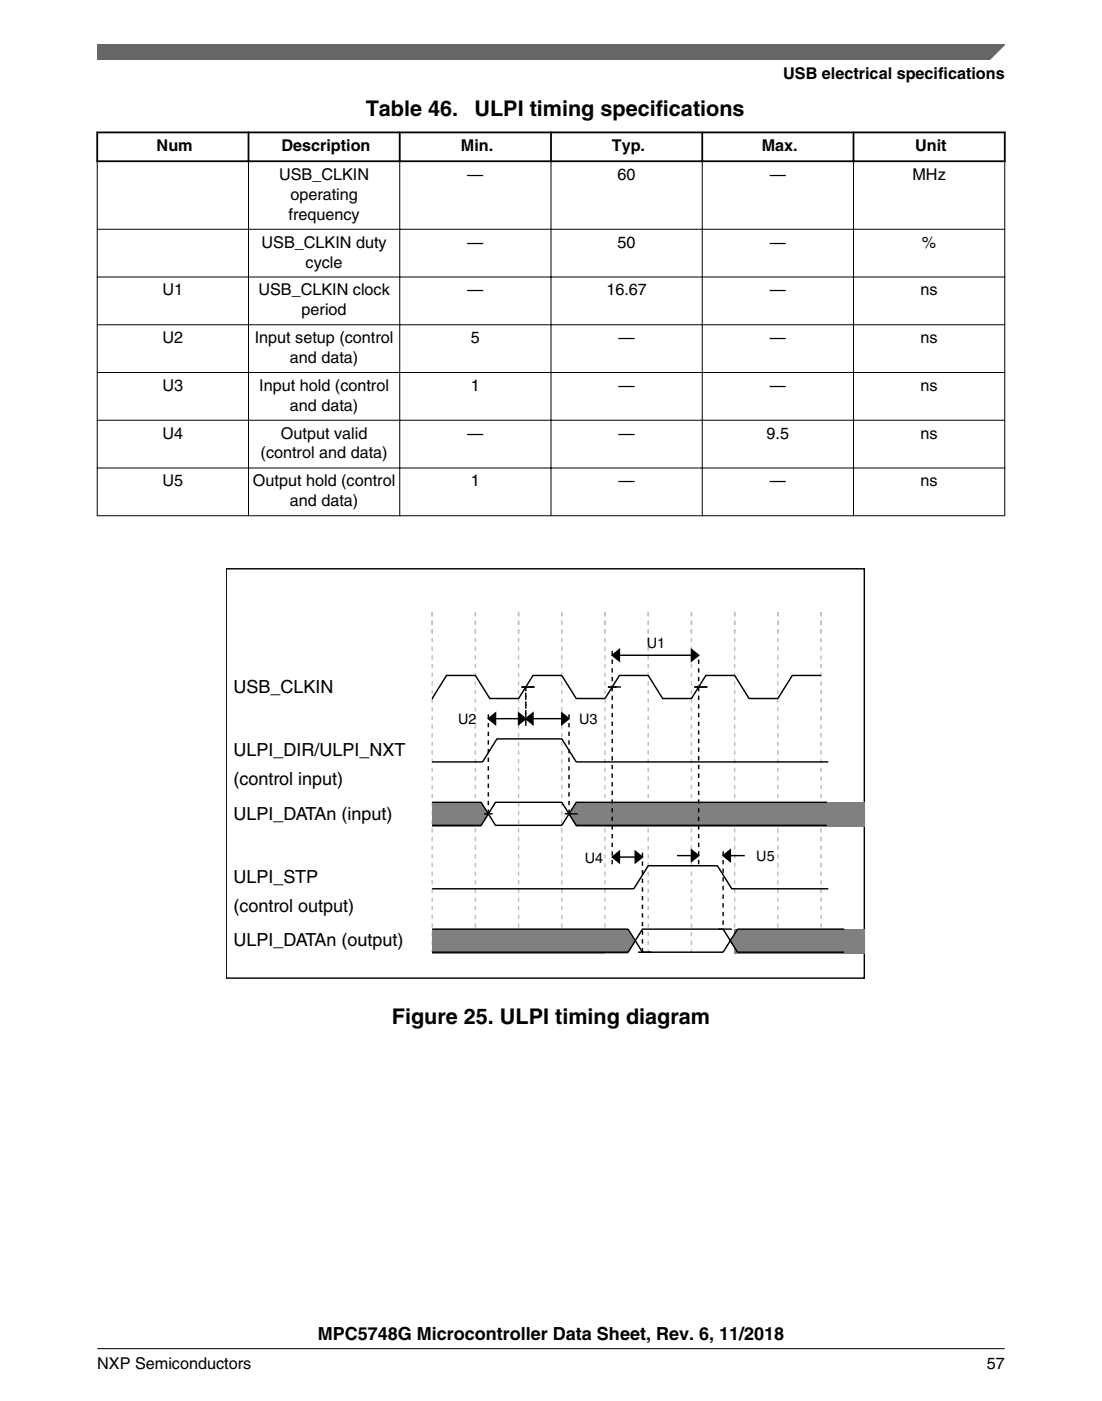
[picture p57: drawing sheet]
<svg xmlns="http://www.w3.org/2000/svg" width="216mm" height="274mm" viewBox="0 0 216 274" stroke-linecap="round" stroke-linejoin="round" font-family="sans-serif">
<defs><g id="words">
<g font-size="4.2">
<text x="71.7" y="22.7">Table 46.</text>
<text x="93" y="22.7">ULPI timing specifications</text>
<text x="76.8" y="200.4">Figure 25. ULPI timing diagram</text>
</g>
<g font-size="3.5">
<text x="45.7" y="135.6">USB_CLKIN</text>
<text x="45.7" y="148.1">ULPI_DIR/ULPI_NXT</text>
<text x="45.7" y="153.7">(control input)</text>
<text x="45.7" y="160.5">ULPI_DATAn (input)</text>
<text x="45.7" y="172.9">ULPI_STP</text>
<text x="45.7" y="178.5">(control output)</text>
<text x="45.7" y="185.3">ULPI_DATAn (output)</text>
<text x="62.3" y="262.3">MPC5748G Microcontroller Data Sheet, Rev. 6, 11/2018</text>
</g>
<g font-size="3.2">
<text x="153.4" y="15.5">USB electrical specifications</text>
<text x="30.7" y="29.6">Num</text>
<text x="55.1" y="29.6">Description</text>
<text x="90.3" y="29.6">Min.</text>
<text x="119.9" y="29.6">Typ.</text>
<text x="149.2" y="29.6">Max.</text>
<text x="179.3" y="29.6">Unit</text>
<text x="54.7" y="35.3">USB_CLKIN</text>
<text x="91.5" y="35.3">—</text>
<text x="121" y="35.3">60</text>
<text x="150.8" y="35.3">—</text>
<text x="178.8" y="35.3">MHz</text>
<text x="56.9" y="39.1">operating</text>
<text x="56.5" y="43">frequency</text>
<text x="51.2" y="48.5">USB_CLKIN duty</text>
<text x="59.9" y="52.4">cycle</text>
<text x="91.5" y="48.5">—</text>
<text x="121" y="48.5">50</text>
<text x="150.8" y="48.5">—</text>
<text x="180.6" y="48.5">%</text>
<text x="31.8" y="57.8">U1</text>
<text x="50.6" y="57.8">USB_CLKIN clock</text>
<text x="91.5" y="57.8">—</text>
<text x="118.8" y="57.8">16.67</text>
<text x="150.8" y="57.8">—</text>
<text x="180.4" y="57.8">ns</text>
<text x="59.1" y="61.7">period</text>
<text x="31.8" y="67.2">U2</text>
<text x="49.9" y="67.2">Input setup (control</text>
<text x="56.8" y="71.1">and data)</text>
<text x="92.3" y="67.2">5</text>
<text x="121.2" y="67.2">—</text>
<text x="150.8" y="67.2">—</text>
<text x="180.4" y="67.2">ns</text>
<text x="31.8" y="76.5">U3</text>
<text x="50.8" y="76.5">Input hold (control</text>
<text x="92.3" y="76.5">1</text>
<text x="121.2" y="76.5">—</text>
<text x="150.8" y="76.5">—</text>
<text x="180.4" y="76.5">ns</text>
<text x="56.8" y="80.4">and data)</text>
<text x="31.8" y="85.9">U4</text>
<text x="51.1" y="89.8">(control and data)</text>
<text x="55" y="85.9">Output valid</text>
<text x="91.5" y="85.9">—</text>
<text x="121.2" y="85.9">—</text>
<text x="150.2" y="85.9">9.5</text>
<text x="180.4" y="85.9">ns</text>
<text x="31.8" y="95.2">U5</text>
<text x="49.6" y="95.2">Output hold (control</text>
<text x="92.3" y="95.2">1</text>
<text x="121.2" y="95.2">—</text>
<text x="150.8" y="95.2">—</text>
<text x="180.4" y="95.2">ns</text>
<text x="56.8" y="99.1">and data)</text>
<text x="19" y="268">NXP Semiconductors</text>
<text x="193.3" y="268">57</text>
</g>
<g font-size="2.8">
<text x="126.7" y="126.9">U1</text>
<text x="89.7" y="141.9">U2</text>
<text x="113.5" y="141.9">U3</text>
<text x="114.6" y="168.9">U4</text>
<text x="148.2" y="168.7">U5</text>
</g>
</g></defs>
<path d="M18.9 25.9h178.1M18.9 31.6h178.1M19 25.8v5.9M48.7 25.8v5.9M78.3 25.8v5.9M107.9 25.8v5.9M137.6 25.8v5.9M167.2 25.8v5.9M196.8 25.8v5.9" fill="none" stroke="#000" stroke-width=".35"/>
<g fill="none" stroke="#000" stroke-width=".2">
<path d="M19 31.7v69.4M48.7 31.4v69.7M78.3 31.4v69.7M107.9 31.4v69.7M137.6 31.4v69.7M167.2 31.4v69.7M196.8 31.7v69.4M19 44.9h177.9M19 54.2h177.9M19 63.6h177.9M19 72.9h177.9M19 82.3h177.9"/>
<path d="M19 91.6h177.9M19 101h177.9"/>
</g>
<path d="M44.3 111.4h125v80.1h-125z" fill="none" stroke="#000" stroke-width=".28"/>
<g fill="none" stroke="#c0c0c0" stroke-width=".28" stroke-dasharray=".8 .8" stroke-linecap="butt">
<path d="M84.7 119.8v4.6M84.7 119.8v66.6M93.1 119.8v4.6M93.1 119.8v66.6M101.6 119.8v4.6M101.6 119.8v66.6M110.1 119.8v4.6M110.1 119.8v66.6M118.5 119.8v4.6M118.5 119.8v66.6M127 119.8v4.6M127 119.8v66.6"/>
<path d="M135.5 119.8v4.6M135.5 119.8v66.6M143.9 119.8v4.6M143.9 119.8v66.6M152.4 119.8v4.6M152.4 119.8v66.6M160.9 119.8v4.6M160.9 119.8v66.6"/>
</g>
<g fill="#808080">
<path d="M84.7 157.1h8.4v4.8h-8.4z"/>
<path d="M93.1 157.1h1.2l1.4 2.5-1.4 2.3h-1.2z"/>
<path d="M112.9 157.1h5.6v4.8h-5.6l-1.4-2.3z"/>
<path d="M118.5 157.1h8.5v4.8h-8.5z"/>
<path d="M127 157.1h8.5v4.8h-8.5z"/>
<path d="M135.5 157.1h8.4v4.8h-8.4z"/>
<path d="M143.9 157.1h8.5v4.8h-8.5z"/>
<path d="M152.4 157.1h8.5v4.8h-8.5z"/>
<path d="M160.9 157.1h8.4v4.8h-8.4z"/>
<path d="M84.7 181.9h8.4v4.8h-8.4z"/>
<path d="M93.1 181.9h8.5v4.8h-8.5z"/>
<path d="M101.6 181.9h8.5v4.8h-8.5z"/>
<path d="M110.1 181.9h8.4v4.8h-8.4z"/>
<path d="M118.5 181.9h4.5l1.5 2.6-1.5 2.2h-4.5z"/>
<path d="M143.9 181.9v4.8h.6l-1.4-2.2 1.4-2.6z"/>
<path d="M143.9 181.9h8.5v4.8h-8.5z"/>
<path d="M152.4 181.9h8.5v4.8h-8.5z"/>
<path d="M160.9 181.9h8.4v4.8h-8.4z"/>
</g>
<g fill="none" stroke="#000" stroke-width=".28">
<path d="M84.7 136.8h.1M101.6 139.6l1.4 1.1-1.4 1.2zM102.2 134.5h2.5M110.1 139.6l1.4 1.1-1.4 1.2zM119.1 134.5h2.5M119.9 128.3l1.5-1.1v2.2zM119.9 128.3h17M135.5 127.2l1.4 1.1-1.4 1.1zM136 134.5h2.6M160.9 132.3h-5.7l-2.8 4.5h-5.6l-2.9-4.5h-5.6l-2.8 4.5h-5.7l-2.8-4.5h-5.6l-2.9 4.5h-5.6l-2.8-4.5h-5.7l-2.8 4.5h-5.6l-2.9-4.5h-5.6l-2.8 4.5M84.7 149.2h9.8l2.9-4.5h12.7l2.8 4.5h49.4M84.7 157.1h9.6l2.8 4.5h13l2.8-4.5h49.1"/>
<path d="M94.8 159.3h1.7M95.7 140.7l1.4-1.1v2.3zM95.7 140.7h15.8M103 140.7l1.4-1.1v2.3zM110.6 159.3h2.6M84.7 161.6h9.6l2.8-4.5h13l2.8 4.5h49.1M84.7 174h39.5l2.8-4.5h13.5l2.9 4.5h18.9M119.9 167.8l1.5-1.1v2.2zM119.9 167.8h6M124.5 166.7l1.4 1.1-1.4 1.1zM132.6 167.5h4.3M135.5 166.4l1.4 1.1-1.4 1.2z"/>
<path d="M141.7 167.5l1.4-1.1v2.3zM141.7 167.5h4.2M84.7 181.9h38.3l2.9 4.5h15.8l2.8-4.5h20.9M125 186.4h2.6M141.7 181.9l2.8 4.5h20.9M143.4 181.9h-17.5l-2.9 4.5h-38.3"/>
</g>
<path d="M119.9 128.3l1.5-1.1v2.2zM135.5 127.2l1.4 1.1-1.4 1.1zM95.7 140.7l1.4-1.1v2.3zM101.6 139.6l1.4 1.1-1.4 1.2zM103 140.7l1.4-1.1v2.3zM110.1 139.6l1.4 1.1-1.4 1.2zM119.9 167.8l1.5-1.1v2.2zM124.5 166.7l1.4 1.1-1.4 1.1zM135.5 166.4l1.4 1.1-1.4 1.2zM141.7 167.5l1.4-1.1v2.3z" fill="#000"/>
<path d="M95.7 139.9v19.4M103 134.5v7.9M111.5 139.9v19.4M119.9 127.5v7M119.9 134.5v35M136.9 129.2v5.3M136.9 134.5v34.7M103 141.6v-7.1M125.9 167v19.4M141.7 166.7v15.2" fill="none" stroke="#000" stroke-width=".28" stroke-dasharray=".8 .8" stroke-linecap="butt"/>
<path d="M19 8.7h177.8l-5.6 3h-172.2z" fill="#666"/>
<path d="M19 11.7v-3h177.8l-3 3" fill="none" stroke="#666" stroke-width=".28"/>
<path d="M19 264.1h177.8" fill="none" stroke="#000" stroke-width=".2"/>
<use href="#words"/>
</svg>
